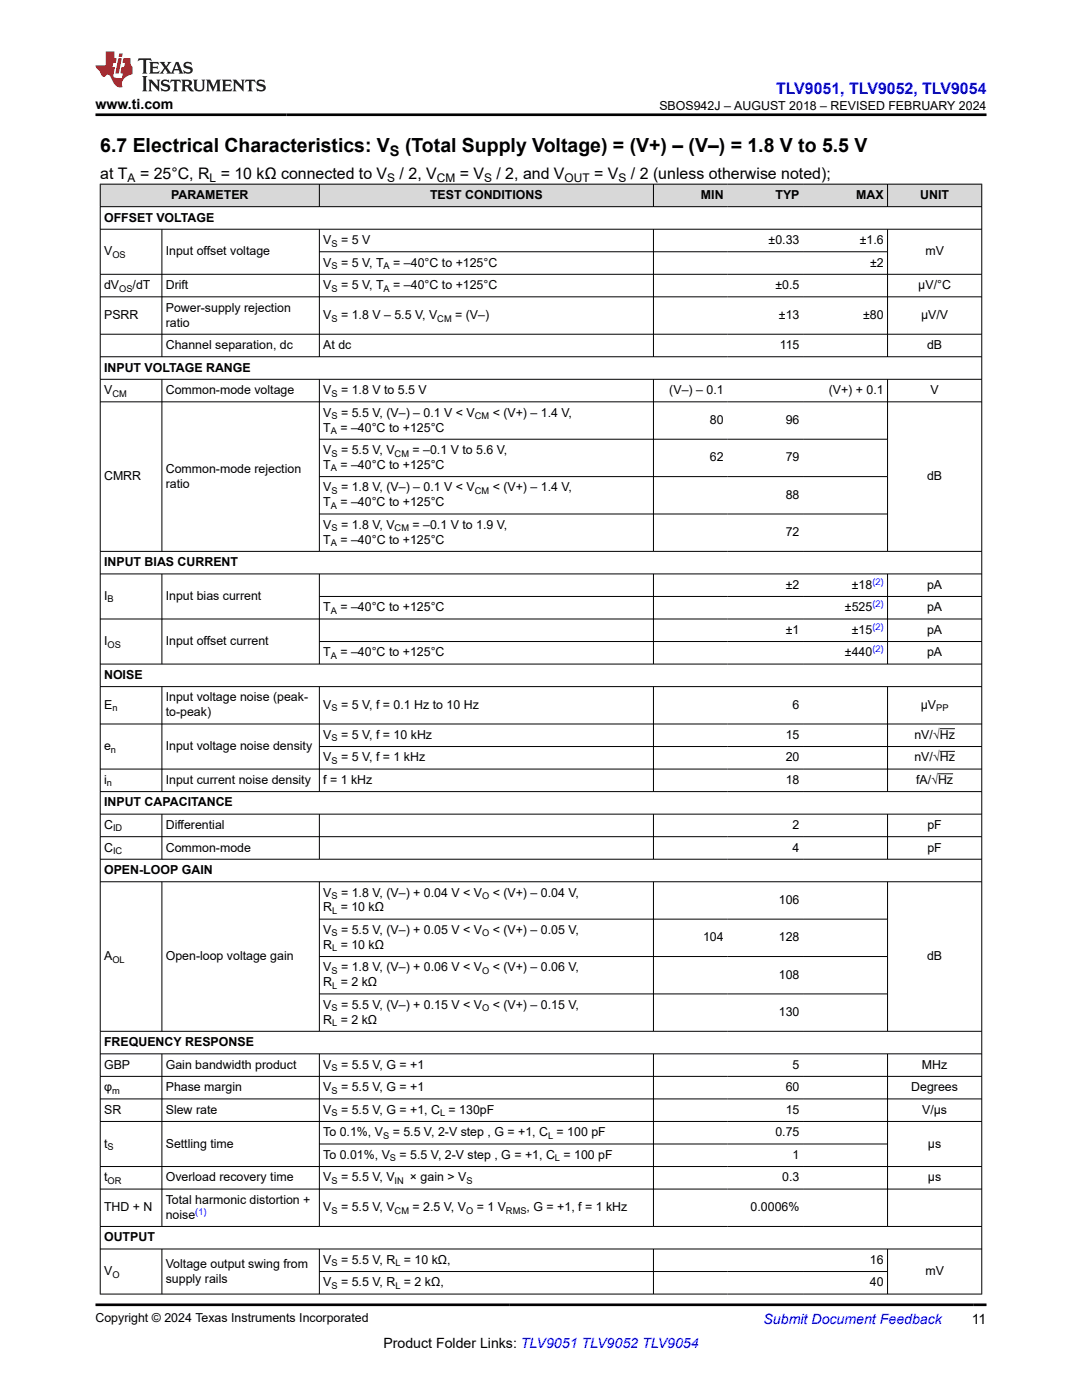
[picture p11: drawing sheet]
<svg xmlns="http://www.w3.org/2000/svg" width="216mm" height="279mm" viewBox="0 0 216 279" stroke-linecap="round" stroke-linejoin="round" font-family="sans-serif">
<defs><g id="words">
<g font-size="3.9">
<text x="20" y="30.3">6.7 Electrical Characteristics: V</text>
<text x="80.8" y="30.3">(Total Supply Voltage) = (V+) – (V–) = 1.8 V to 5.5 V</text>
</g>
<text font-size="3.2" fill="#00f" x="154.8" y="18.7">TLV9051, TLV9052, TLV9054</text>
<g font-size="3.2">
<text x="20" y="35.7">at T</text>
<text x="27.9" y="35.7">= 25°C, R = 10 kΩ connected to V</text>
<text x="79.7" y="35.7">/ 2, V</text>
<text x="91.7" y="35.7">= V</text>
<text x="99.1" y="35.7">/ 2, and V</text>
<text x="118.6" y="35.7">= V</text>
<text x="125.9" y="35.7">/ 2 (unless otherwise noted);</text>
</g>
<text font-size="2.9" x="77.8" y="31">S</text>
<g font-size="2.8">
<text x="19" y="21.8">www.ti.com</text>
<text x="76.5" y="269">Product Folder Links: TLV9051 TLV9052 TLV9054</text>
<text x="193.9" y="264.2">11</text>
</g>
<text font-size="2.8" fill="#00f" x="152.4" y="264.2">Submit Document Feedback</text>
<g font-size="2.5">
<text x="131.6" y="21.9">SBOS942J – AUGUST 2018 – REVISED FEBRUARY 2024</text>
<text x="34.1" y="39.7">PARAMETER</text>
<text x="85.8" y="39.7">TEST CONDITIONS</text>
<text x="139.9" y="39.7">MIN</text>
<text x="154.7" y="39.7">TYP</text>
<text x="170.8" y="39.7">MAX</text>
<text x="183.6" y="39.7">UNIT</text>
<text x="20.8" y="44.2">OFFSET VOLTAGE</text>
<text x="20.8" y="51">V</text>
<text x="33.1" y="51">Input offset voltage</text>
<text x="64.5" y="48.7">V</text>
<text x="64.5" y="53.2">V</text>
<text x="68.1" y="48.7">= 5 V</text>
<text x="68.1" y="53.2">= 5 V, T</text>
<text x="78.5" y="53.2">= –40°C to +125°C</text>
<text x="153.4" y="48.7">±0.33</text>
<text x="171.5" y="48.7">±1.6</text>
<text x="173.6" y="53.2">±2</text>
<text x="184.6" y="51">mV</text>
<text x="20.8" y="57.7">dV</text>
<text x="26.5" y="57.7">/dT</text>
<text x="33.1" y="57.7">Drift</text>
<text x="64.5" y="57.7">V</text>
<text x="68.1" y="57.7">= 5 V, T</text>
<text x="78.5" y="57.7">= –40°C to +125°C</text>
<text x="154.7" y="57.7">±0.5</text>
<text x="183.2" y="57.7">µV/°C</text>
<text x="20.8" y="63.7">PSRR</text>
<text x="33.1" y="62.2">Power-supply rejection</text>
<text x="33.1" y="65.2">ratio</text>
<text x="64.5" y="63.7">V</text>
<text x="68.1" y="63.7">= 1.8 V – 5.5 V, V</text>
<text x="90.8" y="63.7">= (V–)</text>
<text x="155.4" y="63.7">±13</text>
<text x="172.2" y="63.7">±80</text>
<text x="183.8" y="63.7">µV/V</text>
<text x="33.1" y="69.7">Channel separation, dc</text>
<text x="64.5" y="69.7">At dc</text>
<text x="155.6" y="69.7">115</text>
<text x="185" y="69.7">dB</text>
<text x="20.8" y="74.2">INPUT VOLTAGE RANGE</text>
<text x="20.8" y="78.7">V</text>
<text x="33.1" y="78.7">Common-mode voltage</text>
<text x="64.5" y="78.7">V</text>
<text x="64.5" y="83.2">V</text>
<text x="68.1" y="78.7">= 1.8 V to 5.5 V</text>
<text x="68.1" y="83.2">= 5.5 V, (V–) – 0.1 V &lt; V</text>
<text x="98.3" y="83.2">&lt; (V+) – 1.4 V,</text>
<text x="133.6" y="78.7">(V–) – 0.1</text>
<text x="165.4" y="78.7">(V+) + 0.1</text>
<text x="185.7" y="78.7">V</text>
<text x="64.5" y="86.1">T</text>
<text x="67.9" y="86.1">= –40°C to +125°C</text>
<text x="141.7" y="84.6">80</text>
<text x="156.8" y="84.6">96</text>
<text x="20.8" y="95.8">CMRR</text>
<text x="33.1" y="94.3">Common-mode rejection</text>
<text x="64.5" y="93.6">T</text>
<text x="64.5" y="90.6">V</text>
<text x="67.9" y="93.6">= –40°C to +125°C</text>
<text x="68.1" y="90.6">= 5.5 V, V</text>
<text x="82.3" y="90.6">= –0.1 V to 5.6 V,</text>
<text x="141.7" y="92.1">62</text>
<text x="156.8" y="92.1">79</text>
<text x="185" y="95.8">dB</text>
<text x="33.1" y="97.3">ratio</text>
<text x="64.5" y="98.1">V</text>
<text x="64.5" y="101">T</text>
<text x="67.9" y="101">= –40°C to +125°C</text>
<text x="68.1" y="98.1">= 1.8 V, (V–) – 0.1 V &lt; V</text>
<text x="98.3" y="98.1">&lt; (V+) – 1.4 V,</text>
<text x="156.8" y="99.6">88</text>
<text x="64.5" y="105.5">V</text>
<text x="68.1" y="105.5">= 1.8 V, V</text>
<text x="82.3" y="105.5">= –0.1 V to 1.9 V,</text>
<text x="156.8" y="107">72</text>
<text x="20.8" y="113">INPUT BIAS CURRENT</text>
<text x="64.5" y="108.5">T</text>
<text x="67.9" y="108.5">= –40°C to +125°C</text>
<text x="20.8" y="119.7">I</text>
<text x="33.1" y="119.7">Input bias current</text>
<text x="156.8" y="117.5">±2</text>
<text x="170" y="117.5">±18</text>
<text x="185" y="117.5">pA</text>
<text x="64.5" y="122">T</text>
<text x="67.9" y="122">= –40°C to +125°C</text>
<text x="168.6" y="122">±525</text>
<text x="185" y="122">pA</text>
<text x="20.8" y="128.7">I</text>
<text x="33.1" y="128.7">Input offset current</text>
<text x="64.5" y="131">T</text>
<text x="67.9" y="131">= –40°C to +125°C</text>
<text x="156.8" y="126.5">±1</text>
<text x="168.6" y="131">±440</text>
<text x="170" y="126.5">±15</text>
<text x="185" y="126.5">pA</text>
<text x="185" y="131">pA</text>
<text x="20.8" y="135.5">NOISE</text>
<text x="20.8" y="141.5">E</text>
<text x="33.1" y="140">Input voltage noise (peak-</text>
<text x="33.1" y="143">to-peak)</text>
<text x="64.5" y="141.5">V</text>
<text x="68.1" y="141.5">= 5 V, f = 0.1 Hz to 10 Hz</text>
<text x="158.2" y="141.5">6</text>
<text x="183.7" y="141.5">µV</text>
<text x="20.8" y="149.7">e</text>
<text x="33.1" y="149.7">Input voltage noise density</text>
<text x="64.5" y="147.4">V</text>
<text x="68.1" y="147.4">= 5 V, f = 10 kHz</text>
<text x="156.8" y="147.4">15</text>
<text x="182.5" y="147.4">nV/√Hz</text>
<text x="64.5" y="151.9">V</text>
<text x="68.1" y="151.9">= 5 V, f = 1 kHz</text>
<text x="156.8" y="151.9">20</text>
<text x="182.5" y="151.9">nV/√Hz</text>
<text x="20.8" y="156.4">i</text>
<text x="20.8" y="160.9">INPUT CAPACITANCE</text>
<text x="33.1" y="156.4">Input current noise density</text>
<text x="64.5" y="156.4">f = 1 kHz</text>
<text x="156.8" y="156.4">18</text>
<text x="182.8" y="156.4">fA/√Hz</text>
<text x="20.8" y="165.4">C</text>
<text x="33.1" y="165.4">Differential</text>
<text x="158.2" y="165.4">2</text>
<text x="185.1" y="165.4">pF</text>
<text x="20.8" y="169.9">C</text>
<text x="33.1" y="169.9">Common-mode</text>
<text x="158.2" y="169.9">4</text>
<text x="185.1" y="169.9">pF</text>
<text x="20.8" y="174.4">OPEN-LOOP GAIN</text>
<text x="64.5" y="178.9">V</text>
<text x="68.1" y="178.9">= 1.8 V, (V–) + 0.04 V &lt; V</text>
<text x="98.3" y="178.9">&lt; (V+) – 0.04 V,</text>
<text x="64.5" y="181.9">R = 10 kΩ</text>
<text x="155.4" y="180.4">106</text>
<text x="20.8" y="191.6">A</text>
<text x="33.1" y="191.6">Open-loop voltage gain</text>
<text x="64.5" y="189.4">R = 10 kΩ</text>
<text x="64.5" y="186.4">V</text>
<text x="68.1" y="186.4">= 5.5 V, (V–) + 0.05 V &lt; V</text>
<text x="98.3" y="186.4">&lt; (V+) – 0.05 V,</text>
<text x="140.3" y="187.9">104</text>
<text x="155.4" y="187.9">128</text>
<text x="185" y="191.6">dB</text>
<text x="64.5" y="196.8">R = 2 kΩ</text>
<text x="64.5" y="193.9">V</text>
<text x="68.1" y="193.9">= 1.8 V, (V–) + 0.06 V &lt; V</text>
<text x="98.3" y="193.9">&lt; (V+) – 0.06 V,</text>
<text x="155.4" y="195.3">108</text>
<text x="64.5" y="201.3">V</text>
<text x="68.1" y="201.3">= 5.5 V, (V–) + 0.15 V &lt; V</text>
<text x="98.3" y="201.3">&lt; (V+) – 0.15 V,</text>
<text x="155.4" y="202.8">130</text>
<text x="20.8" y="208.8">FREQUENCY RESPONSE</text>
<text x="64.5" y="204.3">R = 2 kΩ</text>
<text x="20.8" y="213.3">GBP</text>
<text x="33.1" y="213.3">Gain bandwidth product</text>
<text x="64.5" y="213.3">V</text>
<text x="68.1" y="213.3">= 5.5 V, G = +1</text>
<text x="158.2" y="213.3">5</text>
<text x="184" y="213.3">MHz</text>
<text x="20.8" y="217.8">φ</text>
<text x="33.1" y="217.8">Phase margin</text>
<text x="64.5" y="217.8">V</text>
<text x="68.1" y="217.8">= 5.5 V, G = +1</text>
<text x="156.8" y="217.8">60</text>
<text x="181.8" y="217.8">Degrees</text>
<text x="20.8" y="222.3">SR</text>
<text x="33.1" y="222.3">Slew rate</text>
<text x="64.5" y="222.3">V</text>
<text x="64.5" y="226.8">To 0.1%, V</text>
<text x="68.1" y="222.3">= 5.5 V, G = +1, C = 130pF</text>
<text x="78.4" y="226.8">= 5.5 V, 2-V step , G = +1, C = 100 pF</text>
<text x="154.7" y="226.8">0.75</text>
<text x="156.8" y="222.3">15</text>
<text x="184" y="222.3">V/µs</text>
<text x="20.8" y="229">t</text>
<text x="33.1" y="229">Settling time</text>
<text x="64.5" y="231.3">To 0.01%, V</text>
<text x="79.7" y="231.3">= 5.5 V, 2-V step , G = +1, C = 100 pF</text>
<text x="158.2" y="231.3">1</text>
<text x="185.2" y="229">µs</text>
<text x="20.8" y="235.8">t</text>
<text x="33.1" y="235.8">Overload recovery time</text>
<text x="64.5" y="235.8">V</text>
<text x="68.1" y="235.8">= 5.5 V, V</text>
<text x="81.8" y="235.8">× gain &gt; V</text>
<text x="156.1" y="235.8">0.3</text>
<text x="185.2" y="235.8">µs</text>
<text x="20.8" y="241.7">THD + N</text>
<text x="33.1" y="240.3">Total harmonic distortion +</text>
<text x="33.1" y="243.2">noise</text>
<text x="64.5" y="241.7">V</text>
<text x="68.1" y="241.7">= 5.5 V, V</text>
<text x="82.3" y="241.7">= 2.5 V, V</text>
<text x="95.1" y="241.7">= 1 V</text>
<text x="105.1" y="241.7">, G = +1, f = 1 kHz</text>
<text x="149.8" y="241.7">0.0006%</text>
<text x="20.8" y="247.7">OUTPUT</text>
<text x="20.8" y="254.5">V</text>
<text x="33.1" y="253">Voltage output swing from</text>
<text x="33.1" y="256">supply rails</text>
<text x="64.5" y="252.2">V</text>
<text x="64.5" y="256.7">V</text>
<text x="68.1" y="252.2">= 5.5 V, R = 10 kΩ,</text>
<text x="68.1" y="256.7">= 5.5 V, R = 2 kΩ,</text>
<text x="173.6" y="252.2">16</text>
<text x="173.6" y="256.7">40</text>
<text x="184.6" y="254.5">mV</text>
<text x="19" y="263.9">Copyright © 2024 Texas Instruments Incorporated</text>
</g>
<g font-size="2.4">
<text x="25.5" y="36.3">A</text>
<text x="41.8" y="36.3">L</text>
<text x="77.3" y="36.3">S</text>
<text x="87.2" y="36.3">CM</text>
<text x="96.6" y="36.3">S</text>
<text x="112.7" y="36.3">OUT</text>
<text x="123.4" y="36.3">S</text>
</g>
<g font-size="1.9">
<text x="22.4" y="51.4">OS</text>
<text x="66.1" y="49.2">S</text>
<text x="66.1" y="53.7">S</text>
<text x="76.6" y="53.7">A</text>
<text x="23.8" y="58.2">OS</text>
<text x="66.1" y="58.2">S</text>
<text x="76.6" y="58.2">A</text>
<text x="66.1" y="64.2">S</text>
<text x="87.3" y="64.2">CM</text>
<text x="22.4" y="79.2">CM</text>
<text x="66.1" y="79.2">S</text>
<text x="66.1" y="83.6">S</text>
<text x="94.7" y="83.6">CM</text>
<text x="66" y="86.6">A</text>
<text x="66" y="94.1">A</text>
<text x="66.1" y="91.1">S</text>
<text x="78.7" y="91.1">CM</text>
<text x="66" y="101.5">A</text>
<text x="66.1" y="98.6">S</text>
<text x="94.7" y="98.6">CM</text>
<text x="66.1" y="106">S</text>
<text x="78.7" y="106">CM</text>
<text x="66" y="109">A</text>
<text x="21.5" y="120.2">B</text>
<text x="66" y="122.5">A</text>
<text x="21.5" y="129.2">OS</text>
<text x="66" y="131.5">A</text>
<text x="22.4" y="142">n</text>
<text x="66.1" y="142">S</text>
<text x="186.8" y="142">PP</text>
<text x="66.1" y="147.9">S</text>
<text x="22.1" y="150.2">n</text>
<text x="66.1" y="152.4">S</text>
<text x="21.3" y="156.9">n</text>
<text x="22.6" y="165.9">ID</text>
<text x="22.6" y="170.4">IC</text>
<text x="66.1" y="179.4">S</text>
<text x="96.2" y="179.4">O</text>
<text x="66.3" y="182.4">L</text>
<text x="66.1" y="186.9">S</text>
<text x="66.3" y="189.9">L</text>
<text x="96.2" y="186.9">O</text>
<text x="22.4" y="192.1">OL</text>
<text x="66.1" y="194.4">S</text>
<text x="66.3" y="197.3">L</text>
<text x="96.2" y="194.4">O</text>
<text x="66.1" y="201.8">S</text>
<text x="96.2" y="201.8">O</text>
<text x="66.3" y="204.8">L</text>
<text x="66.1" y="213.8">S</text>
<text x="22.4" y="218.3">m</text>
<text x="66.1" y="218.3">S</text>
<text x="66.1" y="222.8">S</text>
<text x="76.4" y="227.3">S</text>
<text x="87.8" y="222.8">L</text>
<text x="109.4" y="227.3">L</text>
<text x="21.5" y="229.5">S</text>
<text x="77.8" y="231.8">S</text>
<text x="110.7" y="231.8">L</text>
<text x="21.5" y="236.3">OR</text>
<text x="66.1" y="236.3">S</text>
<text x="78.7" y="236.3">IN</text>
<text x="93.1" y="236.3">S</text>
<text x="66.1" y="242.2">S</text>
<text x="78.7" y="242.2">CM</text>
<text x="93" y="242.2">O</text>
<text x="101" y="242.2">RMS</text>
<text x="22.4" y="255">O</text>
<text x="66.1" y="252.7">S</text>
<text x="66.1" y="257.2">S</text>
<text x="78.9" y="252.7">L</text>
<text x="78.9" y="257.2">L</text>
</g>
<g font-size="1.9" fill="#00f">
<text x="174.1" y="116.7">(2)</text>
<text x="174.1" y="121.2">(2)</text>
<text x="174.1" y="125.7">(2)</text>
<text x="174.1" y="130.2">(2)</text>
<text x="39" y="242.4">(1)</text>
</g>
</g></defs>
<g fill="#d8d8d8">
<path d="M20 36.8h175.9v4.4h-175.9z" fill-rule="evenodd"/>
<path d="M20.1 36.8h43.6v4.4h-43.6z" fill-rule="evenodd"/>
<path d="M63.8 36.8h66.5v4.4h-66.5z" fill-rule="evenodd"/>
<path d="M130.5 36.8h14.6v4.4h-14.6z" fill-rule="evenodd"/>
<path d="M145.1 36.8h15.1v4.4h-15.1z" fill-rule="evenodd"/>
<path d="M160.2 36.8h16.8v4.4h-16.8z" fill-rule="evenodd"/>
<path d="M177.2 36.8h18.6v4.4h-18.6z" fill-rule="evenodd"/>
</g>
<g fill="none" stroke="#000" stroke-width=".2">
<path d="M19.9 36.8h176.1M20 36.7v221.6M63.7 36.7v4.6M130.4 36.7v4.6M177.1 36.7v4.6M195.9 36.7v221.6M19.9 41.2h176.1M19.9 45.7h176.1M19.9 54.7h176.1M19.9 59.2h176.1M32.3 45.7v25.6M63.7 45.7v25.6"/>
<path d="M63.7 50.2h113.5M130.4 45.7v25.6M177.1 45.7v25.6M19.9 66.7h176.1M19.9 71.2h176.1M19.9 75.7h176.1M32.3 75.7v34.4M63.7 75.7v34.4M130.4 75.7v34.4M177.1 75.7v34.4M19.9 80.2h176.1M63.7 87.7h113.5"/>
<path d="M63.7 95.1h113.5M19.9 110h176.1M19.9 114.5h176.1M32.3 114.5v18.1M63.7 114.5v18.1M63.7 102.6h113.5M63.7 119h132.3M130.4 114.5v18.1M177.1 114.5v18.1M19.9 123.5h176.1M19.9 132.5h176.1M19.9 137h176.1"/>
<path d="M32.3 137v21M63.7 137v21M63.7 128h132.3M130.4 137v21M177.1 137v21M19.9 144.5h176.1M19.9 153.5h176.1M19.9 158h176.1M63.7 149h132.3M187.2 154.4h3M187.5 145.4h3M187.5 149.9h3"/>
<path d="M19.9 162.5h176.1M19.9 167h176.1M19.9 171.5h176.1M19.9 176h176.1M32.3 162.5v9M32.3 176v29.9M63.7 162.5v9M63.7 176v29.9M130.4 162.5v9M130.4 176v29.9M177.1 162.5v9M177.1 176v29.9"/>
<path d="M63.7 183.4h113.5M63.7 190.9h113.5M63.7 198.4h113.5M19.9 205.8h176.1M19.9 210.3h176.1M19.9 214.8h176.1M19.9 219.3h176.1M32.3 210.3v34.5M63.7 210.3v34.5M130.4 210.3v34.5M177.1 210.3v34.5M19.9 223.8h176.1"/>
<path d="M19.9 232.8h176.1M19.9 237.3h176.1M63.7 228.3h113.5M19.9 244.8h176.1M19.9 249.3h176.1M19.9 258.3h176.1M32.3 249.3v9M63.7 249.3v9M63.7 253.8h113.5M130.4 249.3v9M177.1 249.3v9"/>
</g>
<path d="M27.7 11.6l-.2 .6 .5-.2h.6v.1v2.2l-.2 .4h1l-.2-.4v-2.2v-.1h.5l.5 .2-.1-.6zM29.8 12.4l.2 .3v1.6l-.2 .4h1.9l.1-.6a1.08 1.08 0 0 1-1.3 .2v-.7h.6l.4 .2v-.7l-.4 .2h-.6v-.5l.2-.2a1 1 0 0 1 1 .3l-.1-.5zM31.8 12.4l1 1.1-1 1.2h.9l-.2-.2 .4-.8 .5 .8-.2 .2h1.6l-.2-.2 .1-.5h1l.1 .5-.1 .2h.9l-.2-.4-.8-1.9h-.5l-1 2.1-.8-1.1 .9-1h-.8l.2 .2-.5 .6-.3-.6 .1-.2zM35.2 12.8l.4 1h-.8zM36.8 12.5a.65 .65 0 0 0-.2 .7 .65 .65 0 0 0 .6 .5l.7 .1 .1 .3a.79 .79 0 0 1-.7 .4 .79 .79 0 0 1-.7-.5l.1 .7 .2-.1a.93 .93 0 0 0 1.1 0 .93 .93 0 0 0 .4-.9 1.46 1.46 0 0 0-1.2-.6l-.1-.3a1.09 1.09 0 0 1 1.2 .2l-.2-.6-.1 .1-.6-.2zM28.4 15.2l.2 .4v2.2l-.2 .4h1l-.2-.4v-2.2l.2-.4zM29.6 15.9l.2 .4v1.5l-.2 .4h.8l-.3-.4v-1.3l1.7 1.8v-2l.2-.4h-.8l.2 .2 .1 1.1-1.2-1.3zM32.3 16a.65 .65 0 0 0-.2 .8 .65 .65 0 0 0 .7 .4l.6 .2 .1 .2a.79 .79 0 0 1-.7 .4 .79 .79 0 0 1-.7-.5l.1 .7 .2-.1a.93 .93 0 0 0 1.1 .1 .93 .93 0 0 0 .4-1 1.46 1.46 0 0 0-1.2-.5l-.1-.4a1.09 1.09 0 0 1 1.2 .2l-.2-.6-.1 .1-.6-.1zM34.1 15.9l-.1 .6a.63 .63 0 0 1 .7-.3l.1 1.6-.3 .4h1l-.2-.4v-1.6a.66 .66 0 0 1 .8 .3l-.1-.6zM36.2 15.9l.2 .4v1.5l-.2 .4h.9l-.2-.2v-.7h.5l.1 .2a.79 .79 0 0 0 1.2 .6l-1-.9a.61 .61 0 0 0 .6-.6 .61 .61 0 0 0-.5-.7zM36.9 16.2h.2a.47 .47 0 0 1 .5 .1 .47 .47 0 0 1 .1 .5l-.2 .1-.6 .1zM38.5 15.9l.2 .2a2.27 2.27 0 0 0 .4 2 1.04 1.04 0 0 0 1.7-.7v-1.3l.2-.2h-.8l.2 .4v1.1a.6 .6 0 0 1-.6 .6 .6 .6 0 0 1-.6-.6v-1.1l.3-.4zM41.1 15.9l.2 .4v1.5l-.2 .4h.7l-.2-.4v-1.4l.9 1.9 .8-1.9v1.4l-.2 .4h1l-.3-.4v-1.5l.3-.4h-.8l-.7 1.5-.7-1.5zM44.3 15.9l.2 .4v1.5l-.2 .4h1.9l.1-.6a1.09 1.09 0 0 1-1.3 .2v-.7h.6l.4 .2v-.6l-.4 .2h-.6v-.6l.2-.1a1.01 1.01 0 0 1 1 .3l-.1-.6zM46.4 15.9l.3 .4v1.5l-.3 .4h.8l-.2-.4v-1.3l1.6 1.8v-2l.2-.4h-.7l.2 .2v1.1l-1.2-1.3zM49 15.9l-.1 .6a.63 .63 0 0 1 .8-.3v1.6l-.3 .4h1l-.2-.4v-1.6a.66 .66 0 0 1 .8 .3l-.1-.6zM51.4 16a.65 .65 0 0 0-.2 .8 .65 .65 0 0 0 .6 .4l.6 .2 .2 .2a.79 .79 0 0 1-.8 .4 .79 .79 0 0 1-.6-.5l.1 .7 .2-.1a.93 .93 0 0 0 1 .1 .93 .93 0 0 0 .5-1 1.46 1.46 0 0 0-1.3-.5l-.1-.4a1.09 1.09 0 0 1 1.3 .2l-.2-.6-.2 .1-.5-.1z" fill="#231f20"/>
<path d="M21.1 10.3v2.7h-2.1l.1 .4 .9 1a.95 .95 0 0 0 .9 .9 .59 .59 0 0 1 .6-.4 .59 .59 0 0 1 .5 .3l.4 .8a1.59 1.59 0 0 0 2.1 1.4 1.61 1.61 0 0 1 1-2.3l1-.3-.1-1.5a1.59 1.59 0 0 1-.4-1.7h-1.4l-.2 .9h.5l-.1 .9h-.5l-.2 .9v.3l.4 .1-.2 .9h-.6a.73 .73 0 0 1-1.1-.7l.3-1.5h-.5l.2-.9h.5l.2-.9h-.5v-1.3zM23.6 11.6l-.6 3.1h.7l.6-3.1zM23.8 10.7l-.1 .6h.7l.1-.6z" fill="#ed1c24"/>
<path d="M19 22.9h177.8M19 260.4h177.8" fill="none" stroke="#000" stroke-width=".53"/>
<use href="#words"/>
</svg>
